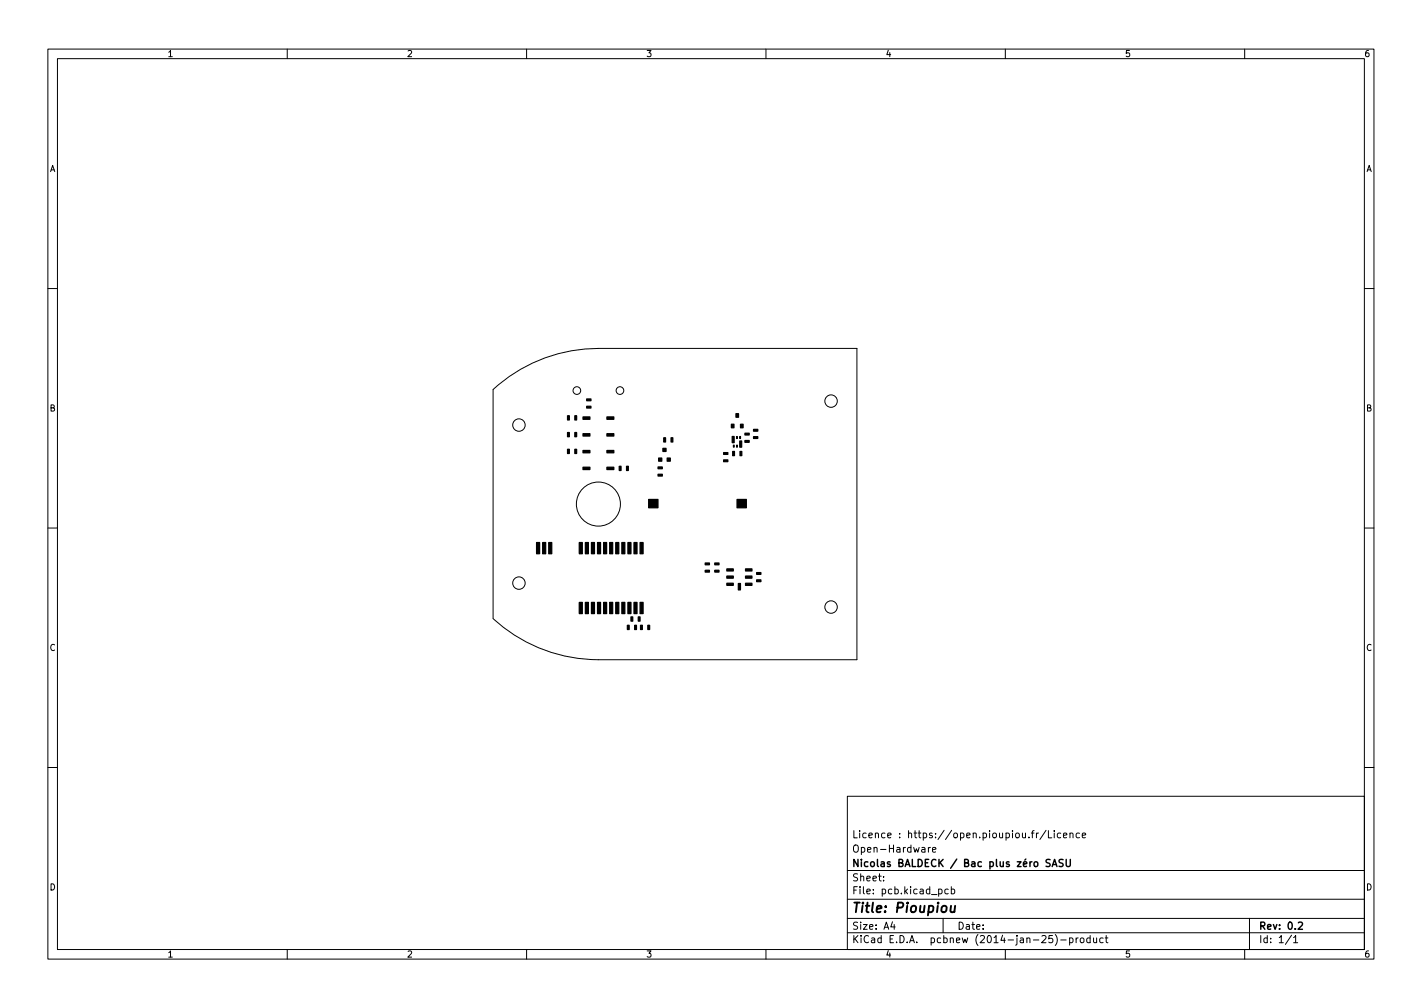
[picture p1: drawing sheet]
<svg xmlns="http://www.w3.org/2000/svg" width="297mm" height="210mm" viewBox="0 0 297 210" stroke-linecap="round" stroke-linejoin="round" font-family="sans-serif">
<defs><g id="words">
<text font-size="2.8" x="178" y="190.6">Title: Pioupiou</text>
<g font-size="2.1">
<text x="178" y="178">Open-Hardware</text>
<text x="178" y="175">Licence : https://open.pioupiou.fr/Licence</text>
<text x="178" y="184">Sheet:</text>
<text x="178" y="181">Nicolas BALDECK / Bac plus zéro SASU</text>
<text x="178" y="186.7">File: pcb.kicad_pcb</text>
<text x="178" y="196.9">KiCad E.D.A. pcbnew (2014-jan-25)-product</text>
<text x="178" y="194.1">Size: A4</text>
<text x="200" y="194.1">Date:</text>
<text x="263" y="194.1">Rev: 0.2</text>
<text x="263" y="196.9">Id: 1/1</text>
</g>
<g font-size="1.8">
<text x="35" y="11.9">1</text>
<text x="85" y="11.9">2</text>
<text x="135" y="11.9">3</text>
<text x="185" y="11.9">4</text>
<text x="235" y="11.9">5</text>
<text x="285" y="11.9">6</text>
<text x="10.3" y="35.9">A</text>
<text x="285.3" y="35.9">A</text>
<text x="10.3" y="85.9">B</text>
<text x="285.3" y="85.9">B</text>
<text x="10.3" y="135.9">C</text>
<text x="285.3" y="135.9">C</text>
<text x="10.3" y="185.9">D</text>
<text x="285.3" y="185.9">D</text>
<text x="35" y="199.9">1</text>
<text x="85" y="199.9">2</text>
<text x="135" y="199.9">3</text>
<text x="185" y="199.9">4</text>
<text x="235" y="199.9">5</text>
<text x="285" y="199.9">6</text>
</g>
</g></defs>
<g fill="none" stroke="#000" stroke-width=".21">
<path d="M10 10.2h277v190.1h-277zM12 12.2h273v186.1h-273zM60 10.2v2M110 10.2v2M160 10.2v2M210 10.2v2M260 10.2v2M10 60.2h2M285 60.2h2M10 110.2h2M285 110.2h2M103 129.1v-47.8a32.5 32.5 0 0 1 22-8.6h54v65h-54a32.5 32.5 0 0 1-22-8.5"/>
<path d="M10 160.2h2M177 166.3h108v32h-108zM193.9 176.9v1M194.4 176.9l-.5 .3M194.8 177.4l.7-.1-.1-.3-.4-.1-.2 .2 .1 .8h.5M216.9 173.9l-.4 .3M218.5 173.4l-1.3 1.9M219 173.4v1.5h.7M220.2 173.4v.2M220.2 173.9v1M221.6 174l-.5-.1-.2 .3 .1 .7h.6M222.1 174.4l.8-.1-.1-.3-.4-.1-.3 .2 .1 .8h.6"/>
<path d="M223.5 174.1l.2-.2 .4 .1v.9M223.5 173.9v1M225.5 174l-.4-.1-.3 .3 .1 .7h.6M226.1 174.4l.7-.1-.1-.3-.4-.1-.2 .2v.8h.6M285 160.2h2M60 198.3v2M110 198.3v2M160 198.3v2M177 194.8h108M177 191.8h108M177 187.8h108M177 181.8h108"/>
<path d="M184.6 183.8v.1M184.6 183v.1M186.4 192.5l-.3 1h.9M186.8 193v1M196.1 185.7l.4-.1 .3 .3-.2 .7h-.5M197 191.8v3M198.1 185.7l-.5-.1-.2 .3 .1 .7h.6M198.7 185.7l.4-.1 .3 .3-.1 .7h-.6M198.7 185.1v1.5M210 198.3v2M220.4 195.1a1.72 1.72 0 0 1 0 2.3M221.6 196.3h1.1"/>
<path d="M223.4 195.9l.5-.1 .2 .3-.1 .7h-.6M223.4 195.8v1.5M224.8 195.8v1M225.2 195.8l-.4 .3M225.8 195.9l.3-.1 .3 .3v.4l-.3 .3h-.3l-.2-.3zM227.7 195.9l-.4-.1-.3 .3 .1 .7h.6M227.7 195.3v1.5M228.4 195.8l.1 1h.4l.2-.1M229.1 195.8v1M230.4 195.9l-.4-.1-.3 .3 .2 .7h.5M230.9 195.8h.5M231.1 195.3v1.3l.3 .2"/>
<path d="M260 198.3v2M261 191.8v6.5M269.8 195.3l-1.3 1.9M270.2 195.8l.4-.5v1.5M270.2 196.8h.9"/>
<circle cx="108.4" cy="88.7" r="1.3"/>
<circle cx="120.5" cy="81.5" r=".8"/>
<circle cx="129.5" cy="81.5" r=".8"/>
<circle cx="173.6" cy="83.7" r="1.3"/>
<circle cx="125" cy="105.2" r="4.6"/>
<circle cx="108.4" cy="121.7" r="1.3"/>
<circle cx="173.6" cy="126.7" r="1.3"/>
</g>
<path d="M219.4 179.5l-.6-.1-.3 .3 .1 .4 .7 .3v.4l-.2 .1h-.6M222.1 179.5l-.6-.1-.2 .2v.4l.6 .3 .2 .3-.3 .3h-.6M222.7 179.4v1.2l.3 .3h.4l.2-.3v-1.2M219.8 180.9l.5-1.5 .5 1.5M219.9 180.5h.7M271.2 192.7l.6-.2 .3 .5-1 1h1" fill="none" stroke="#000" stroke-width=".3"/>
<path d="M198.7 189.1l-.1 1.3 .5 .1 .3-.2M199.5 189.1l-.2 1.4" fill="none" stroke="#000" stroke-width=".4"/>
<g fill="#000" stroke="#000" stroke-width=".25">
<path d="M118.5 86.8h.4v.9h-.4zM118.5 90.3h.4v.9h-.4zM118.5 93.8h.4v.9h-.4zM120.1 86.8h.4v.9h-.4zM120.1 90.3h.4v.9h-.4zM120.1 93.8h.4v.9h-.4zM121.8 87.1h1.4v.4h-1.4zM121.8 90.6h1.4v.4h-1.4zM121.8 94.1h1.4v.4h-1.4zM121.8 97.6h1.4v.4h-1.4zM122.6 84.8h.8v.4h-.8zM122.6 83.3h.8v.4h-.8z"/>
<path d="M126.8 87.1h1.4v.4h-1.4zM126.8 90.6h1.4v.4h-1.4zM126.8 94.1h1.4v.4h-1.4zM126.8 97.6h1.4v.4h-1.4zM129.3 97.4h.4v.8h-.4zM130.9 97.4h.4v.8h-.4zM137.6 95.6h.6v.7h-.6zM137.5 99h.8v.4h-.8zM137.5 97.5h.8v.4h-.8zM138.6 91.4h.4v.9h-.4zM138.5 93.6h.6v.7h-.6zM139.4 95.6h.6v.7h-.6z"/>
<path d="M140.2 91.4h.4v.9h-.4zM151.2 94.5h.8v.4h-.8zM151.2 96h.8v.4h-.8zM152.8 88.6h.5v.7h-.5zM153 94.3h.4v.8h-.4zM152.9 91.1h.5v1.3h-.5zM153.2 92.9h.2v.5h-.2zM153.7 86.4h.6v.7h-.6zM153.9 92.9h.1v.5h-.1zM153.9 91.1h.1v.5h-.1zM154.6 94.3h.4v.8h-.4zM154.5 91.1h.2v.5h-.2z"/>
<path d="M154.7 88.6h.5v.7h-.5zM154.5 92.1h.4v1.3h-.4zM155.6 90.4h.9v.4h-.9zM155.6 92h.9v.4h-.9zM157.4 91.2h.9v.4h-.9zM157.4 89.6h.9v.4h-.9zM112.1 113.3h.6v2.3h-.6zM113.4 113.3h.6v2.3h-.6zM114.6 113.3h.7v2.3h-.7zM121 113.3h.6v2.3h-.6zM122.3 113.3h.6v2.3h-.6zM123.5 113.3h.7v2.3h-.7z"/>
<path d="M124.8 113.3h.6v2.3h-.6zM126.1 113.3h.6v2.3h-.6zM127.4 113.3h.6v2.3h-.6zM128.6 113.3h.7v2.3h-.7zM129.9 113.3h.6v2.3h-.6zM131.2 113.3h.6v2.3h-.6zM132.4 113.3h.7v2.3h-.7zM133.7 113.3h.6v2.3h-.6zM135.5 104.3h1.9v1.7h-1.9zM147.3 117.5h.9v.4h-.9zM147.3 119.1h.9v.4h-.9zM149.3 117.5h.9v.4h-.9z"/>
<path d="M149.3 119.1h.9v.4h-.9zM151.8 118.8h1.4v.4h-1.4zM154 104.3h1.9v1.7h-1.9zM155.7 118.8h1.4v.4h-1.4zM158.1 119.5h.8v.4h-.8zM121 125.8h.6v2.3h-.6zM122.3 125.8h.6v2.3h-.6zM123.5 125.8h.7v2.3h-.7zM124.8 125.8h.6v2.3h-.6zM126.1 125.8h.6v2.3h-.6zM127.4 125.8h.6v2.3h-.6zM128.6 125.8h.7v2.3h-.7z"/>
<path d="M129.9 125.8h.6v2.3h-.6zM131 130.6h.4v.8h-.4zM131.2 125.8h.6v2.3h-.6zM131.8 128.8h.4v.9h-.4zM132.4 125.8h.7v2.3h-.7zM132.6 130.6h.4v.8h-.4zM133.3 128.8h.4v.9h-.4zM133.7 125.8h.6v2.3h-.6zM133.8 130.6h.4v.8h-.4zM135.3 130.6h.4v.8h-.4zM151.8 121.8h1.4v.4h-1.4zM151.8 120.3h1.4v.4h-1.4z"/>
<path d="M154.2 121.8h.5v1.4h-.5zM155.7 120.3h1.4v.4h-1.4zM155.7 121.8h1.4v.4h-1.4zM158.1 121.1h.8v.4h-.8z"/>
</g>
<use href="#words"/>
</svg>
